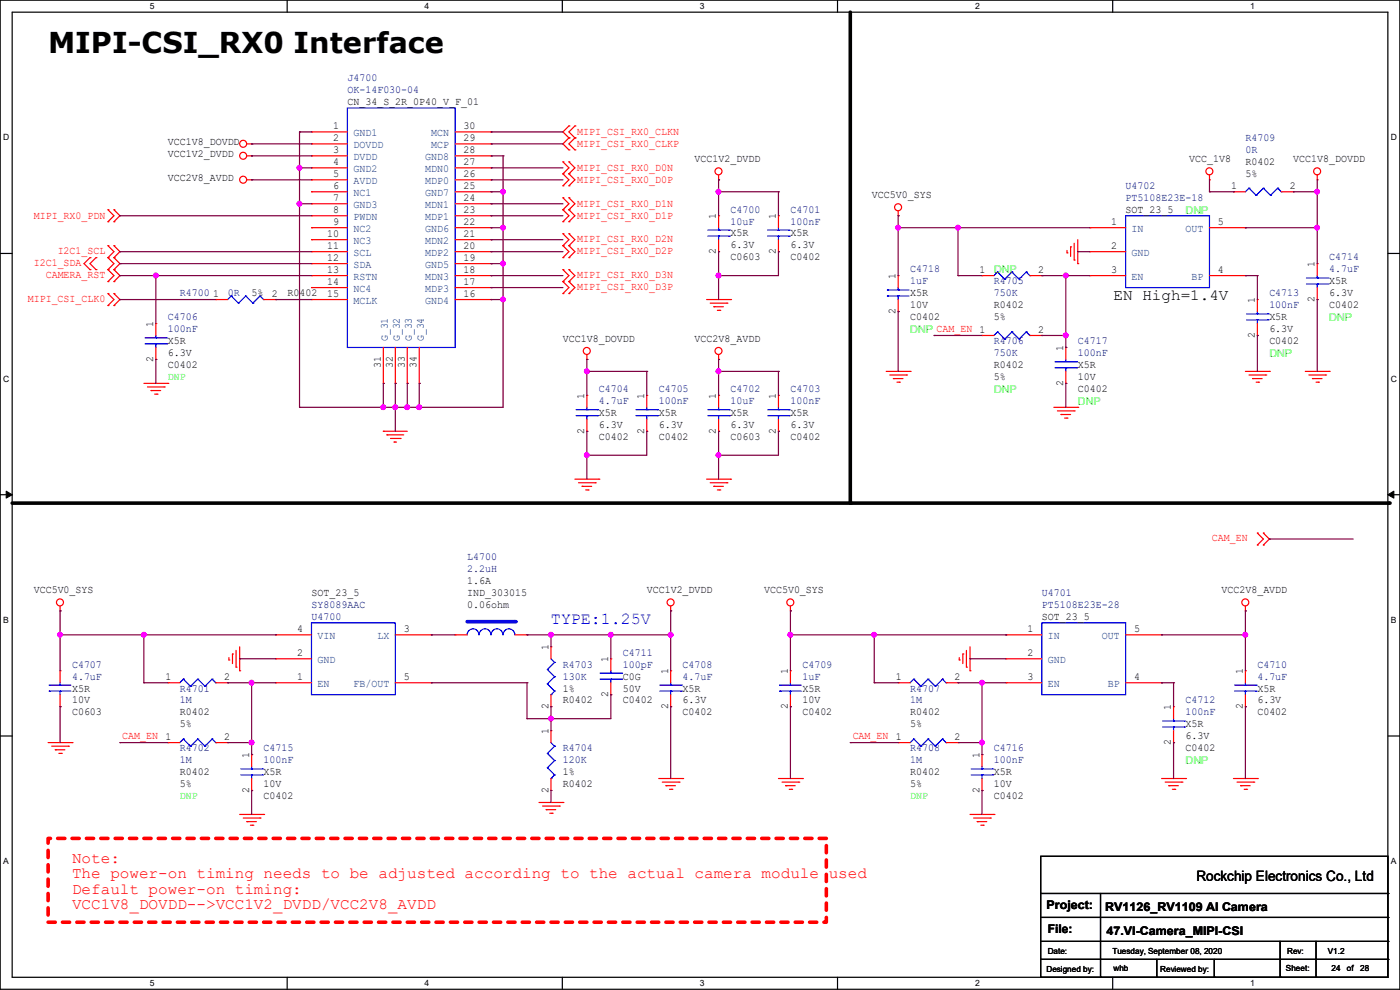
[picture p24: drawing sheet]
<svg xmlns="http://www.w3.org/2000/svg" width="297mm" height="210mm" viewBox="0 0 297 210" stroke-linecap="round" stroke-linejoin="round" font-family="sans-serif">
<defs><g id="words">
<text font-size="6.1" x="10.2" y="11.2">MIPI-CSI_RX0 Interface</text>
<text font-size="3.6" fill="#00f" x="116.9" y="132.4">TYPE:1.25V</text>
<text font-size="3.3" x="236.3" y="63.6">EN High=1.4V</text>
<g font-size="3.3" fill="#f00">
<text x="15.3" y="183">Note:</text>
<text x="15.3" y="186.3">The power-on timing needs to be adjusted according to the actual camera module used</text>
<text x="15.3" y="189.6">Default power-on timing:</text>
<text x="15.3" y="192.9">VCC1V8_DOVDD--&gt;VCC1V2_DVDD/VCC2V8_AVDD</text>
</g>
<text font-size="3" x="253.8" y="186.9">Rockchip Electronics Co., Ltd</text>
<g font-size="2.5">
<text x="222" y="192.9">Project:</text>
<text x="222.3" y="198">File:</text>
<text x="234.5" y="193.2">RV1126_RV1109 AI Camera</text>
<text x="234.7" y="198.2">47.VI-Camera_MIPI-CSI</text>
</g>
<g font-size="2.3" fill="#000080">
<text x="73.7" y="17.1">J4700</text>
<text x="73.7" y="19.7">OK-14F030-04</text>
<text x="264.2" y="29.8">R4709</text>
<text x="264.2" y="32.4">0R</text>
<text x="238.8" y="40">U4702</text>
<text x="155" y="45.1">C4700</text>
<text x="155" y="47.6">10uF</text>
<text x="167.7" y="45.1">C4701</text>
<text x="167.7" y="47.6">100nF</text>
<text x="238.8" y="42.5">PT5108E23E-18</text>
<text x="193.1" y="57.8">C4718</text>
<text x="282" y="55.2">C4714</text>
<text x="282" y="57.8">4.7uF</text>
<text x="38.1" y="62.9">R4700</text>
<text x="48.3" y="62.9">0R</text>
<text x="193.1" y="60.3">1uF</text>
<text x="210.9" y="60.3">R4705</text>
<text x="210.9" y="62.9">750K</text>
<text x="269.3" y="62.9">C4713</text>
<text x="269.3" y="65.4">100nF</text>
<text x="35.6" y="67.9">C4706</text>
<text x="35.6" y="70.5">100nF</text>
<text x="210.9" y="73">R4706</text>
<text x="210.9" y="75.6">750K</text>
<text x="228.6" y="73">C4717</text>
<text x="228.6" y="75.6">100nF</text>
<text x="127" y="83.2">C4704</text>
<text x="139.7" y="83.2">C4705</text>
<text x="155" y="83.2">C4702</text>
<text x="167.7" y="83.2">C4703</text>
<text x="127" y="85.7">4.7uF</text>
<text x="139.7" y="85.7">100nF</text>
<text x="155" y="85.7">10uF</text>
<text x="167.7" y="85.7">100nF</text>
<text x="99.1" y="118.7">L4700</text>
<text x="99.1" y="121.3">2.2uH</text>
<text x="66.1" y="131.4">U4700</text>
<text x="66.1" y="128.9">SY8089AAC</text>
<text x="221" y="126.4">U4701</text>
<text x="221" y="128.9">PT5108E23E-28</text>
<text x="15.3" y="141.6">C4707</text>
<text x="119.4" y="141.6">R4703</text>
<text x="132.1" y="139.1">C4711</text>
<text x="132.1" y="141.6">100pF</text>
<text x="144.8" y="141.6">C4708</text>
<text x="170.2" y="141.6">C4709</text>
<text x="266.7" y="141.6">C4710</text>
<text x="15.3" y="144.1">4.7uF</text>
<text x="38.1" y="146.7">R4701</text>
<text x="38.1" y="149.2">1M</text>
<text x="119.4" y="144.1">130K</text>
<text x="144.8" y="144.1">4.7uF</text>
<text x="170.2" y="144.1">1uF</text>
<text x="193.1" y="146.7">R4707</text>
<text x="193.1" y="149.2">1M</text>
<text x="251.5" y="149.2">C4712</text>
<text x="266.7" y="144.1">4.7uF</text>
<text x="251.5" y="151.8">100nF</text>
<text x="38.1" y="159.4">R4702</text>
<text x="38.1" y="161.9">1M</text>
<text x="55.9" y="159.4">C4715</text>
<text x="55.9" y="161.9">100nF</text>
<text x="119.4" y="159.4">R4704</text>
<text x="119.4" y="161.9">120K</text>
<text x="193.1" y="159.4">R4708</text>
<text x="193.1" y="161.9">1M</text>
<text x="210.9" y="159.4">C4716</text>
<text x="210.9" y="161.9">100nF</text>
</g>
<g font-size="2.3">
<text x="73.7" y="22.2">CN_34_S_2R_0P40_V_F_01</text>
<text x="70.7" y="27.4">1</text>
<text x="70.7" y="30">2</text>
<text x="98.3" y="30">29</text>
<text x="98.3" y="27.4">30</text>
<text x="35.6" y="33.4">VCC1V2_DVDD</text>
<text x="35.6" y="30.9">VCC1V8_DOVDD</text>
<text x="70.7" y="32.5">3</text>
<text x="70.7" y="35.1">4</text>
<text x="98.3" y="35.1">27</text>
<text x="98.3" y="32.5">28</text>
<text x="147.4" y="34.4">VCC1V2_DVDD</text>
<text x="252.3" y="34.4">VCC_1V8</text>
<text x="264.2" y="34.9">R0402</text>
<text x="274.4" y="34.4">VCC1V8_DOVDD</text>
<text x="35.6" y="38.5">VCC2V8_AVDD</text>
<text x="70.7" y="37.6">5</text>
<text x="70.7" y="40.1">6</text>
<text x="98.3" y="40.1">25</text>
<text x="98.3" y="37.6">26</text>
<text x="261.2" y="40.1">1</text>
<text x="264.2" y="37.5">5%</text>
<text x="273.6" y="40.1">2</text>
<text x="70.7" y="42.7">7</text>
<text x="70.7" y="45.2">8</text>
<text x="70.7" y="47.8">9</text>
<text x="98.3" y="47.8">22</text>
<text x="98.3" y="45.2">23</text>
<text x="98.3" y="42.7">24</text>
<text x="151.9" y="46.5" transform="rotate(-90 151.9 46.5)">1</text>
<text x="164.6" y="46.5" transform="rotate(-90 164.6 46.5)">1</text>
<text x="185" y="42">VCC5V0_SYS</text>
<text x="235.8" y="47.8">1</text>
<text x="238.8" y="45.1">SOT_23_5</text>
<text x="258.4" y="47.8">5</text>
<text x="69.4" y="50.3">10</text>
<text x="69.4" y="52.8">11</text>
<text x="98.3" y="52.8">20</text>
<text x="98.3" y="50.3">21</text>
<text x="151.9" y="53.9" transform="rotate(-90 151.9 53.9)">2</text>
<text x="155" y="50.2">X5R</text>
<text x="155" y="52.7">6.3V</text>
<text x="164.6" y="53.9" transform="rotate(-90 164.6 53.9)">2</text>
<text x="167.7" y="50.2">X5R</text>
<text x="167.7" y="52.7">6.3V</text>
<text x="235.8" y="52.8">2</text>
<text x="69.4" y="55.4">12</text>
<text x="69.4" y="57.9">13</text>
<text x="98.3" y="57.9">18</text>
<text x="98.3" y="55.4">19</text>
<text x="155" y="55.2">C0603</text>
<text x="167.7" y="55.2">C0402</text>
<text x="190" y="59.2" transform="rotate(-90 190 59.2)">1</text>
<text x="207.8" y="57.9">1</text>
<text x="220.3" y="57.9">2</text>
<text x="235.8" y="57.9">3</text>
<text x="258.4" y="57.9">4</text>
<text x="278.9" y="56.7" transform="rotate(-90 278.9 56.7)">1</text>
<text x="45.3" y="63">1</text>
<text x="53.4" y="62.9">5%</text>
<text x="57.7" y="63">2</text>
<text x="61" y="62.9">R0402</text>
<text x="69.4" y="60.5">14</text>
<text x="69.4" y="63">15</text>
<text x="98.3" y="63">16</text>
<text x="98.3" y="60.5">17</text>
<text x="193.1" y="62.9">X5R</text>
<text x="193.1" y="65.4">10V</text>
<text x="210.9" y="65.4">R0402</text>
<text x="266.2" y="64.3" transform="rotate(-90 266.2 64.3)">1</text>
<text x="278.9" y="64.1" transform="rotate(-90 278.9 64.1)">2</text>
<text x="282" y="65.4">C0402</text>
<text x="282" y="60.3">X5R</text>
<text x="282" y="62.9">6.3V</text>
<text x="32.5" y="69.4" transform="rotate(-90 32.5 69.4)">1</text>
<text x="190" y="66.6" transform="rotate(-90 190 66.6)">2</text>
<text x="193.1" y="67.9">C0402</text>
<text x="210.9" y="67.9">5%</text>
<text x="220.3" y="70.6">2</text>
<text x="266.2" y="71.7" transform="rotate(-90 266.2 71.7)">2</text>
<text x="269.3" y="67.9">X5R</text>
<text x="269.3" y="70.5">6.3V</text>
<text x="32.5" y="76.8" transform="rotate(-90 32.5 76.8)">2</text>
<text x="35.6" y="73">X5R</text>
<text x="35.6" y="75.6">6.3V</text>
<text x="119.4" y="72.5">VCC1V8_DOVDD</text>
<text x="147.4" y="72.5">VCC2V8_AVDD</text>
<text x="225.6" y="74.5" transform="rotate(-90 225.6 74.5)">1</text>
<text x="269.3" y="73">C0402</text>
<text x="35.6" y="78.1">C0402</text>
<text x="80.8" y="78" transform="rotate(-90 80.8 78)">31</text>
<text x="83.3" y="78" transform="rotate(-90 83.3 78)">32</text>
<text x="85.9" y="78" transform="rotate(-90 85.9 78)">33</text>
<text x="88.4" y="78" transform="rotate(-90 88.4 78)">34</text>
<text x="210.9" y="78.1">R0402</text>
<text x="210.9" y="80.6">5%</text>
<text x="225.6" y="81.8" transform="rotate(-90 225.6 81.8)">2</text>
<text x="228.6" y="83.2">C0402</text>
<text x="228.6" y="78.1">X5R</text>
<text x="228.6" y="80.6">10V</text>
<text x="124" y="84.6" transform="rotate(-90 124 84.6)">1</text>
<text x="127" y="88.3">X5R</text>
<text x="136.7" y="84.6" transform="rotate(-90 136.7 84.6)">1</text>
<text x="139.7" y="88.3">X5R</text>
<text x="151.9" y="84.6" transform="rotate(-90 151.9 84.6)">1</text>
<text x="155" y="88.3">X5R</text>
<text x="164.6" y="84.6" transform="rotate(-90 164.6 84.6)">1</text>
<text x="167.7" y="88.3">X5R</text>
<text x="124" y="92" transform="rotate(-90 124 92)">2</text>
<text x="127" y="93.3">C0402</text>
<text x="127" y="90.8">6.3V</text>
<text x="136.7" y="92" transform="rotate(-90 136.7 92)">2</text>
<text x="139.7" y="93.3">C0402</text>
<text x="139.7" y="90.8">6.3V</text>
<text x="151.9" y="92" transform="rotate(-90 151.9 92)">2</text>
<text x="155" y="93.3">C0603</text>
<text x="155" y="90.8">6.3V</text>
<text x="164.6" y="92" transform="rotate(-90 164.6 92)">2</text>
<text x="167.7" y="93.3">C0402</text>
<text x="167.7" y="90.8">6.3V</text>
<text x="7.2" y="125.9">VCC5V0_SYS</text>
<text x="99.1" y="123.8">1.6A</text>
<text x="137.2" y="125.9">VCC1V2_DVDD</text>
<text x="162.1" y="125.9">VCC5V0_SYS</text>
<text x="259.1" y="125.9">VCC2V8_AVDD</text>
<text x="66.1" y="126.4">SOT_23_5</text>
<text x="99.1" y="126.4">IND_303015</text>
<text x="99.1" y="128.9">0.06ohm</text>
<text x="221" y="131.4">SOT_23_5</text>
<text x="63" y="134.1">4</text>
<text x="85.6" y="134.1">3</text>
<text x="116.3" y="138" transform="rotate(-90 116.3 138)">1</text>
<text x="218" y="134.1">1</text>
<text x="240.6" y="134.1">5</text>
<text x="63" y="139.2">2</text>
<text x="129" y="140.5" transform="rotate(-90 129 140.5)">1</text>
<text x="141.7" y="143" transform="rotate(-90 141.7 143)">1</text>
<text x="167.1" y="143" transform="rotate(-90 167.1 143)">1</text>
<text x="218" y="139.2">2</text>
<text x="263.7" y="143" transform="rotate(-90 263.7 143)">1</text>
<text x="15.3" y="149.2">10V</text>
<text x="15.3" y="146.7">X5R</text>
<text x="35.1" y="144.3">1</text>
<text x="47.5" y="144.3">2</text>
<text x="63" y="144.3">1</text>
<text x="85.6" y="144.3">5</text>
<text x="119.4" y="149.2">R0402</text>
<text x="119.4" y="146.7">1%</text>
<text x="129" y="147.9" transform="rotate(-90 129 147.9)">2</text>
<text x="132.1" y="149.2">C0402</text>
<text x="132.1" y="144.1">C0G</text>
<text x="132.1" y="146.7">50V</text>
<text x="144.8" y="146.7">X5R</text>
<text x="144.8" y="149.2">6.3V</text>
<text x="170.2" y="146.7">X5R</text>
<text x="170.2" y="149.2">10V</text>
<text x="190" y="144.3">1</text>
<text x="202.5" y="144.3">2</text>
<text x="218" y="144.3">3</text>
<text x="240.6" y="144.3">4</text>
<text x="266.7" y="146.7">X5R</text>
<text x="266.7" y="149.2">6.3V</text>
<text x="15.3" y="151.8">C0603</text>
<text x="38.1" y="151.8">R0402</text>
<text x="38.1" y="154.3">5%</text>
<text x="116.3" y="155.7" transform="rotate(-90 116.3 155.7)">1</text>
<text x="116.3" y="150.4" transform="rotate(-90 116.3 150.4)">2</text>
<text x="141.7" y="150.4" transform="rotate(-90 141.7 150.4)">2</text>
<text x="144.8" y="151.8">C0402</text>
<text x="167.1" y="150.4" transform="rotate(-90 167.1 150.4)">2</text>
<text x="170.2" y="151.8">C0402</text>
<text x="193.1" y="151.8">R0402</text>
<text x="193.1" y="154.3">5%</text>
<text x="248.4" y="150.7" transform="rotate(-90 248.4 150.7)">1</text>
<text x="251.5" y="154.3">X5R</text>
<text x="263.7" y="150.4" transform="rotate(-90 263.7 150.4)">2</text>
<text x="266.7" y="151.8">C0402</text>
<text x="47.5" y="157">2</text>
<text x="52.8" y="160.8" transform="rotate(-90 52.8 160.8)">1</text>
<text x="202.5" y="157">2</text>
<text x="207.8" y="160.8" transform="rotate(-90 207.8 160.8)">1</text>
<text x="248.4" y="158" transform="rotate(-90 248.4 158)">2</text>
<text x="251.5" y="159.4">C0402</text>
<text x="251.5" y="156.8">6.3V</text>
<text x="38.1" y="164.5">R0402</text>
<text x="38.1" y="167">5%</text>
<text x="55.9" y="164.5">X5R</text>
<text x="55.9" y="167">10V</text>
<text x="119.4" y="167">R0402</text>
<text x="119.4" y="164.5">1%</text>
<text x="193.1" y="164.5">R0402</text>
<text x="193.1" y="167">5%</text>
<text x="210.9" y="164.5">X5R</text>
<text x="210.9" y="167">10V</text>
<text x="52.8" y="168.2" transform="rotate(-90 52.8 168.2)">2</text>
<text x="55.9" y="169.5">C0402</text>
<text x="116.3" y="168.2" transform="rotate(-90 116.3 168.2)">2</text>
<text x="207.8" y="168.2" transform="rotate(-90 207.8 168.2)">2</text>
<text x="210.9" y="169.5">C0402</text>
</g>
<g font-size="2.3" fill="#004080">
<text x="75" y="28.9">GND1</text>
<text x="91.5" y="28.9">MCN</text>
<text x="75" y="31.5">DOVDD</text>
<text x="75" y="34">DVDD</text>
<text x="90.2" y="34">GND8</text>
<text x="91.5" y="31.5">MCP</text>
<text x="75" y="36.5">GND2</text>
<text x="75" y="39.1">AVDD</text>
<text x="75" y="41.6">NC1</text>
<text x="90.2" y="41.6">GND7</text>
<text x="90.2" y="39.1">MDP0</text>
<text x="90.2" y="36.5">MDN0</text>
<text x="75" y="44.2">GND3</text>
<text x="75" y="46.7">PWDN</text>
<text x="90.2" y="46.7">MDP1</text>
<text x="90.2" y="44.2">MDN1</text>
<text x="75" y="49.2">NC2</text>
<text x="75" y="51.8">NC3</text>
<text x="90.2" y="51.8">MDN2</text>
<text x="90.2" y="49.2">GND6</text>
<text x="240.1" y="49.2">IN</text>
<text x="251.5" y="49.2">OUT</text>
<text x="75" y="54.3">SCL</text>
<text x="75" y="56.9">SDA</text>
<text x="75" y="59.4">RSTN</text>
<text x="90.2" y="59.4">MDN3</text>
<text x="90.2" y="56.9">GND5</text>
<text x="90.2" y="54.3">MDP2</text>
<text x="240.1" y="54.3">GND</text>
<text x="240.1" y="59.4">EN</text>
<text x="252.8" y="59.4">BP</text>
<text x="75" y="61.9">NC4</text>
<text x="75" y="64.5">MCLK</text>
<text x="90.2" y="64.5">GND4</text>
<text x="90.2" y="61.9">MDP3</text>
<text x="82.3" y="72.4" transform="rotate(-90 82.3 72.4)">G_31</text>
<text x="84.8" y="72.4" transform="rotate(-90 84.8 72.4)">G_32</text>
<text x="87.4" y="72.4" transform="rotate(-90 87.4 72.4)">G_33</text>
<text x="89.9" y="72.4" transform="rotate(-90 89.9 72.4)">G_34</text>
<text x="67.4" y="135.6">VIN</text>
<text x="80.1" y="135.6">LX</text>
<text x="222.3" y="135.6">IN</text>
<text x="233.7" y="135.6">OUT</text>
<text x="67.4" y="140.7">GND</text>
<text x="222.3" y="140.7">GND</text>
<text x="67.4" y="145.8">EN</text>
<text x="75" y="145.8">FB/OUT</text>
<text x="222.3" y="145.8">EN</text>
<text x="235" y="145.8">BP</text>
</g>
<g font-size="2.3" fill="#f00">
<text x="122.5" y="28.6">MIPI_CSI_RX0_CLKN</text>
<text x="122.5" y="31.1">MIPI_CSI_RX0_CLKP</text>
<text x="122.5" y="36.2">MIPI_CSI_RX0_D0N</text>
<text x="122.5" y="38.7">MIPI_CSI_RX0_D0P</text>
<text x="7.2" y="46.4">MIPI_RX0_PDN</text>
<text x="122.5" y="43.8">MIPI_CSI_RX0_D1N</text>
<text x="122.5" y="46.4">MIPI_CSI_RX0_D1P</text>
<text x="12.2" y="54">I2C1_SCL</text>
<text x="122.5" y="51.4">MIPI_CSI_RX0_D2N</text>
<text x="122.5" y="54">MIPI_CSI_RX0_D2P</text>
<text x="7.2" y="56.5">I2C1_SDA</text>
<text x="9.7" y="59.1">CAMERA_RST</text>
<text x="122.5" y="59.1">MIPI_CSI_RX0_D3N</text>
<text x="5.9" y="64.1">MIPI_CSI_CLK0</text>
<text x="122.5" y="61.6">MIPI_CSI_RX0_D3P</text>
<text x="257.1" y="114.7">CAM_EN</text>
<text x="26" y="156.8">CAM_EN 1</text>
<text x="180.9" y="156.8">CAM_EN 1</text>
</g>
<g font-size="2.3" fill="#0f0">
<text x="251.5" y="45.3">DNP</text>
<text x="210.9" y="58">DNP</text>
<text x="193.1" y="70.7">DNP CAM_EN 1</text>
<text x="282" y="68.2">DNP</text>
<text x="269.3" y="75.8">DNP</text>
<text x="35.6" y="80.6">DNP</text>
<text x="210.9" y="83.4">DNP</text>
<text x="228.7" y="85.9">DNP</text>
<text x="251.5" y="162.1">DNP</text>
<text x="38.1" y="169.5">DNP</text>
<text x="193.1" y="169.5">DNP</text>
</g>
<g font-size="1.8">
<text x="31.8" y="1.9">5</text>
<text x="90.1" y="1.9">4</text>
<text x="148.5" y="1.9">3</text>
<text x="206.8" y="1.9">2</text>
<text x="265.2" y="1.9">1</text>
<text x=".7" y="29.8">D</text>
<text x="295.1" y="29.8">D</text>
<text x=".7" y="80.9">C</text>
<text x="295.1" y="80.9">C</text>
<text x=".7" y="132.1">B</text>
<text x="295.1" y="132.1">B</text>
<text x=".7" y="183.3">A</text>
<text x="295.1" y="183.3">A</text>
<text x="222.3" y="202.3">Date:</text>
<text x="236" y="202.3">Tuesday, September 08, 2020</text>
<text x="273.1" y="202.3">Rev:</text>
<text x="281.7" y="202.3">V1.2</text>
<text x="31.8" y="209.2">5</text>
<text x="90.1" y="209.2">4</text>
<text x="148.5" y="209.2">3</text>
<text x="206.8" y="209.2">2</text>
<text x="222" y="206.1">Designed by:</text>
<text x="236.2" y="205.9">whb</text>
<text x="246.1" y="206.1">Reviewed by:</text>
<text x="265.2" y="209.2">1</text>
<text x="272.8" y="205.9">Sheet:</text>
<text x="282.5" y="205.9">24</text>
<text x="285.7" y="205.9">of</text>
<text x="288.6" y="205.9">28</text>
</g>
</g></defs>
<path d="M0 0h297v209.8h-297zM2.6 2.6h291.8v204.7h-291.8z" fill="none" stroke="#000" stroke-width=".25"/>
<g fill="#fff">
<path d="M31.7 .3h1v2h-1z"/>
<path d="M31.7 207.6h1v2h-1z"/>
</g>
<path d="M60.9 0v2.6M60.9 207.3v2.5" fill="none" stroke="#000" stroke-width=".25"/>
<g fill="#fff">
<path d="M90.1 .3h1v2h-1z"/>
<path d="M90.1 207.6h1v2h-1z"/>
</g>
<path d="M119.3 0v2.6M119.3 207.3v2.5" fill="none" stroke="#000" stroke-width=".25"/>
<g fill="#fff">
<path d="M148.5 .3h.9v2h-.9z"/>
<path d="M148.5 207.6h.9v2h-.9z"/>
</g>
<path d="M177.7 0v2.6M177.7 207.3v2.5" fill="none" stroke="#000" stroke-width=".25"/>
<g fill="#fff">
<path d="M206.8 .3h1v2h-1z"/>
<path d="M206.8 207.6h1v2h-1z"/>
</g>
<path d="M236.1 0v2.6M236.1 207.3v2.5" fill="none" stroke="#000" stroke-width=".25"/>
<g fill="#fff">
<path d="M265.2 .3h1v2h-1z"/>
<path d="M265.2 207.6h1v2h-1z"/>
<path d="M.7 28.2h1.2v1.9h-1.2z"/>
<path d="M295.1 28.2h1.2v1.9h-1.2z"/>
<path d="M.7 79.3h1.2v2h-1.2z"/>
<path d="M295.1 79.3h1.2v2h-1.2z"/>
</g>
<path d="M0 53.8h2.6M294.4 53.8h2.6" fill="none" stroke="#000" stroke-width=".25"/>
<g fill="#fff">
<path d="M.7 130.5h1.2v2h-1.2z"/>
<path d="M295.1 130.5h1.1v2h-1.1z"/>
</g>
<path d="M0 104.9h2.6M294.4 104.9h2.6" fill="none" stroke="#000" stroke-width=".25"/>
<path d="M1.3 104.2l1.3 .7-1.3 .8zM294.4 104.9l1.3-.7v1.5z" fill="#000" stroke="#000" stroke-width=".21"/>
<g fill="#fff">
<path d="M.7 181.7h1.2v2h-1.2z"/>
<path d="M295.1 181.7h1.1v2h-1.1z"/>
</g>
<g fill="none" stroke="#000" stroke-width=".25">
<path d="M0 156.1h2.6M294.4 156.1h2.6M220.8 181.7h73.6v25.6h-73.6zM220.8 189.5h73.6M220.8 194.6h73.6M220.8 199.7h73.6M233.5 189.5v17.8M271.6 199.7v7.6M279.2 199.7v7.6M294.4 189.5h.1M294.4 194.6h.1M294.4 199.7h.1"/>
<path d="M220.8 203.5h73.6M233.5 207.3h.1M245.4 207.3h.1M245.4 203.5v3.8M257.6 207.3h.1M257.6 203.5v3.8M271.6 207.3h.1M279.2 207.3h.1M294.4 203.5h.1"/>
</g>
<path d="M180.4 2.6v104.1M2.6 106.7h292.1" fill="none" stroke="#000" stroke-width=".76"/>
<g fill="#000">
<circle cx="180.4" cy="106.7" r=".38"/>
<circle cx="294.7" cy="106.7" r=".38"/>
</g>
<path d="M10.2 177.8h165.1v17.8h-165.1z" fill="none" stroke="#f00" stroke-width=".76" stroke-dasharray="1.5 1.5"/>
<g fill="none" stroke="#f00" stroke-width=".25">
<path d="M52.4 33.1h1M52.4 38.1h1M52.4 30.5h1M53.4 33.1h.1M53.4 38.1h.1M53.4 30.5h.1M119.4 36.9h.1M119.4 34.3h.1M119.4 39.4h.1M119.4 34.3l1.3 1.3-1.3 1.3M119.4 36.9l1.3 1.2-1.3 1.3M120.7 29.3h.1"/>
<path d="M120.7 31.8h.1M120.7 26.7h.1M120.7 36.9h.1M120.7 34.3h.1M120.7 39.4h.1M120.7 29.3l-1.3 1.2 1.3 1.3M120.7 26.7l-1.3 1.3 1.3 1.3M120.7 34.3l1.3 1.3-1.3 1.3M120.7 36.9l1.3 1.2-1.3 1.3M122 31.8h.1M122 29.3h.1M122 26.7h.1"/>
<path d="M122 29.3l-1.3 1.2 1.3 1.3M122 26.7l-1.3 1.3 1.3 1.3M152.4 38.1h.1M152.4 37.1v1M256.6 38.1h.1M256.6 37.1v1M279.4 38.1h.1M279.4 37.1v1M19.1 57.2h.1M19.1 54.7h.1M19.1 54.7l-1.3 1.2 1.3 1.3M20.4 57.2h.1"/>
<path d="M20.4 54.7h.1M20.4 54.7l-1.3 1.2 1.3 1.3M22.9 47h.1M22.9 44.5h.1M22.9 57.2h.1M22.9 54.7h.1M22.9 52.1h.1M22.9 59.7h.1M22.9 44.5l1.3 1.3-1.3 1.2M22.9 54.7l1.3 1.2-1.3 1.3M22.9 52.1l1.3 1.3-1.3 1.3M22.9 57.2l1.3 1.3-1.3 1.2"/>
<path d="M24.2 44.5h.1M24.2 47h.1M24.2 54.7h.1M24.2 57.2h.1M24.2 52.1h.1M24.2 59.7h.1M24.2 44.5l1.2 1.3-1.2 1.2M24.2 54.7l1.2 1.2-1.2 1.3M24.2 52.1l1.2 1.3-1.2 1.3M24.2 57.2l1.2 1.3-1.2 1.2M119.4 44.5h.1M119.4 42h.1"/>
<path d="M119.4 47h.1M119.4 52.1h.1M119.4 49.6h.1M119.4 54.7h.1M119.4 59.7h.1M119.4 57.2h.1M119.4 42l1.3 1.2-1.3 1.3M119.4 44.5l1.3 1.3-1.3 1.2M119.4 49.6l1.3 1.2-1.3 1.3M119.4 52.1l1.3 1.3-1.3 1.3M119.4 57.2l1.3 1.3-1.3 1.2M119.4 59.7l1.3 1.3-1.3 1.3"/>
<path d="M120.7 44.5h.1M120.7 42h.1M120.7 47h.1M120.7 52.1h.1M120.7 49.6h.1M120.7 54.7h.1M120.7 59.7h.1M120.7 57.2h.1M120.7 42l1.3 1.2-1.3 1.3M120.7 44.5l1.3 1.3-1.3 1.2M120.7 49.6l1.3 1.2-1.3 1.3M120.7 52.1l1.3 1.3-1.3 1.3"/>
<path d="M120.7 57.2l1.3 1.3-1.3 1.2M120.7 59.7l1.3 1.3-1.3 1.3M152.4 45.8h.1M152.4 53.4h.1M152.4 45.8v2.5M152.4 50.8v2.6M190.5 45.8h.1M190.5 58.5h.1M190.5 44.7v1.1M190.5 58.5v2.5M226.4 53.6h.1M226.4 53.1v.5"/>
<path d="M227.1 52.4h.1M227.1 52.4v2M227.9 55.2h.1M227.9 51.6v3.6M228.6 55.9h.1M228.6 50.8v5.1M261.7 40.7h.1M261.7 40.7h2.5M271.8 40.7h2.6M274.4 40.7h.1M279.4 55.9h.1M279.4 55.9v2.6"/>
<path d="M22.9 64.8h.1M22.9 62.3h.1M22.9 62.3l1.3 1.2-1.3 1.3M24.2 62.3h.1M24.2 64.8h.1M24.2 62.3l1.2 1.2-1.2 1.3M119.4 62.3h.1M120.7 62.3h.1M124.5 76.2h.1M124.5 75.2v1M149.9 63.5h5.1M150.7 64.3h3.5"/>
<path d="M151.4 65.1h.1M151.4 65.1h2.1M152.2 65.8h.5M152.4 76.2h.1M152.4 75.2v1M152.7 65.8h.1M154.2 64.3h.1M155 63.5h.1M188 78.8h5.1M188.8 79.5h3.5M190.5 66.1h.1M190.5 63.5v2.6"/>
<path d="M192.3 79.5h.1M193.1 78.8h.1M264.2 78.8h5.1M265 79.5h3.5M266.7 63.5h.1M266.7 71.2h.1M266.7 63.5v2.6M266.7 68.6v2.6M268.5 79.5h.1M269.3 78.8h.1M276.9 78.8h5.1M277.7 79.5h3.5"/>
<path d="M279.4 63.5h.1M279.4 61v2.5M281.2 79.5h.1M282 78.8h.1M30.5 81.3h5.1M31.3 82.1h3.5M32 82.8h.1M32 82.8h2.1M32.8 83.6h.5M33.3 83.6h.1M34.8 82.1h.1M35.6 81.3h.1"/>
<path d="M81.3 91.5h.1M81.3 91.5h5.1M82.1 92.2h.1M82.1 92.2h3.5M82.8 93h2.1M83.6 93.8h.1M83.6 93.8h.5M84.9 93h.1M152.4 83.9h.1M152.4 91.5h.1M152.4 83.9v2.5M152.4 88.9v2.6"/>
<path d="M189.5 80.3h.1M189.5 80.3h2.1M190.3 81.1h.5M190.8 81.1h.1M223.6 86.4h5M224.3 87.2h3.6M225.1 87.9h.1M225.1 87.9h2M225.8 88.7h.6M226.4 88.7h.1M227.9 87.2h.1M228.6 86.4h.1"/>
<path d="M265.7 80.3h.1M265.7 80.3h2.1M266.5 81.1h.5M267 81.1h.1M278.4 80.3h.1M278.4 80.3h2.1M279.2 81.1h.5M279.7 81.1h.1M122 101.6h5M122.7 102.4h3.6M123.5 103.2h.1M123.5 103.2h2"/>
<path d="M124.2 103.9h.6M124.8 103.9h.1M126.3 102.4h.1M127 101.6h.1M149.9 101.6h5.1M150.7 102.4h3.5M151.4 103.2h.1M151.4 103.2h2.1M152.2 103.9h.5M152.7 103.9h.1M154.2 102.4h.1M155 101.6h.1"/>
<path d="M266.7 115.6h.1M266.7 113.1h.1M266.7 113.1l1.3 1.2-1.3 1.3M268 113.1h.1M268 115.6h.1M268 113.1l1.3 1.2-1.3 1.3M12.7 129.6h.1M12.7 128.6v1M48.6 140h.1M48.6 139.5v.5M49.3 138.7h.1M49.3 138.7v2.1"/>
<path d="M50.1 138v3.5M50.8 137.2v5.1M129.6 139.7h.1M129.6 139.7v2.6M142.3 129.6h.1M142.3 128.6v1M167.7 129.6h.1M167.7 128.6v1M203.5 140h.1M203.5 139.5v.5M204.3 138.7h.1M204.3 138.7v2.1"/>
<path d="M205 138v3.5M205.8 137.2v5.1M264.2 129.6h.1M264.2 128.6v1M10.2 157.5h5.1M11 158.3h3.5M11.7 159h.1M11.7 159h2.1M12.5 159.8h.5M13 159.8h.1M14.5 158.3h.1M15.3 157.5h.1"/>
<path d="M50.1 141.5h.1M50.8 142.3h.1M129.6 147.4h.1M129.6 144.8v2.6M205 141.5h.1M205.8 142.3h.1M249 149.9h.1M249 157.5h.1M249 149.9v2.5M249 155v2.5M264.2 142.3h.1M264.2 149.9h.1"/>
<path d="M264.2 142.3v2.5M264.2 147.4v2.5M50.8 172.8h5.1M51.6 173.5h3.6M52.4 174.3h.1M52.4 174.3h2M53.1 175h.5M53.6 175h.1M55.2 173.5h.1M55.9 172.8h.1M114.3 170.2h5.1M115.1 171h3.6"/>
<path d="M115.9 171.7h.1M115.9 171.7h2M116.6 172.5h.5M117.1 172.5h.1M118.7 171h.1M119.4 170.2h.1M139.7 165.1h5.1M140.5 165.9h3.6M141.3 166.7h.1M141.3 166.7h2M142 167.4h.5M142.5 167.4h.1"/>
<path d="M144.1 165.9h.1M144.8 165.1h.1M165.1 165.1h5.1M165.9 165.9h3.6M166.7 166.7h.1M166.7 166.7h2M167.4 167.4h.5M167.9 167.4h.1M169.5 165.9h.1M170.2 165.1h.1M205.8 172.8h5.1M206.5 173.5h3.6"/>
<path d="M207.3 174.3h.1M207.3 174.3h2M208.1 175h.5M208.6 175h.1M210.1 173.5h.1M210.9 172.8h.1M246.4 165.1h5.1M247.2 165.9h3.5M247.9 166.7h.1M247.9 166.7h2.1M248.7 167.4h.5M249.2 167.4h.1"/>
<path d="M250.7 165.9h.1M251.5 165.1h.1M261.7 165.1h5M262.4 165.9h3.6M263.2 166.7h.1M263.2 166.7h2M263.9 167.4h.6M264.5 167.4h.1M266 165.9h.1M266.7 165.1h.1"/>
<circle cx="51.6" cy="30.5" r=".74"/>
<circle cx="51.6" cy="38.1" r=".74"/>
<circle cx="51.6" cy="33" r=".74"/>
<circle cx="152.4" cy="36.3" r=".74"/>
<circle cx="256.6" cy="36.3" r=".74"/>
<circle cx="279.4" cy="36.3" r=".74"/>
<circle cx="190.5" cy="44" r=".74"/>
<circle cx="124.5" cy="74.4" r=".74"/>
<circle cx="152.4" cy="74.4" r=".74"/>
<circle cx="12.7" cy="127.8" r=".74"/>
<circle cx="142.3" cy="127.8" r=".74"/>
<circle cx="167.7" cy="127.8" r=".74"/>
<circle cx="264.2" cy="127.8" r=".74"/>
</g>
<g fill="none" stroke="#00f" stroke-width=".25">
<path d="M265 39.9h.1M265 39.9l-.8 .8M265 39.9l1.5 1.5M268 39.9h.1M268 39.9l-1.5 1.5M268 39.9l1.5 1.5M271.1 39.9h.1M271.1 39.9l-1.6 1.5M271.1 39.9l.7 .8M150.2 50.1h4.5M150.2 48.8h4.5M152.4 48.8h.1"/>
<path d="M152.4 50.1h.1M152.4 48.3v.5M152.4 50.1v.7M154.7 50.1h.1M154.7 48.8h.1M266.5 41.4h.1M269.5 41.4h.1M271.8 40.7h.1M277.2 59h4.5M279.4 59h.1M279.4 58.5v.5M281.7 59h.1"/>
<path d="M188.3 62.8h.1M188.3 61.5h.1M188.3 62.8h4.5M188.3 61.5h4.5M190.5 61.5h.1M190.5 62.8h.1M190.5 61v.5M190.5 62.8v.7M264.5 67.9h4.5M264.5 66.6h4.5M266.7 66.6h.1M266.7 67.9h.1"/>
<path d="M266.7 66.1v.5M266.7 67.9v.7M269 67.9h.1M269 66.6h.1M277.2 60.2h4.5M279.4 60.2h.1M279.4 60.2v.8M281.7 60.2h.1M150.2 88.2h4.5M150.2 86.9h4.5M152.4 86.9h.1M152.4 88.2h.1"/>
<path d="M152.4 86.4v.5M152.4 88.2v.7M154.7 88.2h.1M154.7 86.9h.1M99.1 134.7a1.25 1.25 0 0 1 1.3-1.3 1.25 1.25 0 0 1 1.2 1.3 1.29 1.29 0 0 1 1.3-1.3 1.29 1.29 0 0 1 1.3 1.3 1.25 1.25 0 0 1 1.2-1.3 1.25 1.25 0 0 1 1.3 1.3M106.7 134.7a1.25 1.25 0 0 1 1.3-1.3 1.25 1.25 0 0 1 1.2 1.3M127.3 144.1h4.6M127.3 142.8h4.6M129.6 142.8h.1M129.6 144.1h.1M129.6 142.3v.5M129.6 144.1v.7"/>
<path d="M131.9 144.1h.1M131.9 142.8h.1M246.7 154.2h4.5M246.7 153h4.5M249 153h.1M249 154.2h.1M249 152.4v.6M249 154.2v.8M251.2 154.2h.1M251.2 153h.1M261.9 146.6h4.6M261.9 145.3h4.6"/>
<path d="M264.2 145.3h.1M264.2 146.6h.1M264.2 144.8v.5M264.2 146.6v.8M266.5 146.6h.1M266.5 145.3h.1"/>
</g>
<path d="M99.1 131.9h10.2" fill="none" stroke="#00f" stroke-width=".76"/>
<circle cx="109.3" cy="131.9" r=".38" fill="#00f"/>
<g fill="none" stroke="#f00" stroke-width=".25">
<path d="M66.1 28h.1M66.1 30.5h.1M66.1 33.1h.1M66.1 35.6h.1M66.1 38.1h.1M66.1 28h7.6M66.1 30.5h7.6M66.1 33.1h7.6M66.1 35.6h7.6M66.1 38.1h7.6M96.6 28h7.6M96.6 30.5h7.6"/>
<path d="M96.6 33.1h7.6M96.6 35.6h7.6M96.6 38.1h7.6M104.2 38.1h.1M104.2 35.6h.1M104.2 33.1h.1M104.2 30.5h.1M104.2 28h.1M66.1 40.7h.1M66.1 43.2h.1M66.1 45.8h.1M66.1 48.3h.1"/>
<path d="M66.1 50.8h.1M66.1 53.4h.1M66.1 55.9h.1M66.1 58.5h.1M66.1 58.5h7.6M66.1 48.3h7.6M66.1 53.4h7.6M66.1 40.7h7.6M66.1 43.2h7.6M66.1 45.8h7.6M66.1 50.8h7.6M66.1 55.9h7.6"/>
<path d="M96.6 58.5h7.6M96.6 48.3h7.6M96.6 53.4h7.6M96.6 40.7h7.6M96.6 43.2h7.6M96.6 45.8h7.6M96.6 50.8h7.6M96.6 55.9h7.6M104.2 58.5h.1M104.2 55.9h.1M104.2 53.4h.1M104.2 50.8h.1"/>
<path d="M104.2 48.3h.1M104.2 45.8h.1M104.2 43.2h.1M104.2 40.7h.1M165.1 45.8h.1M165.1 53.4h.1M165.1 45.8v2.5M165.1 50.8v2.6M208.3 58.5h.1M208.3 58.5h2.6M218.5 58.5h2.5M221 58.5h.1"/>
<path d="M231.2 48.3h.1M231.2 53.4h.1M231.2 58.5h.1M231.2 58.5h7.6M231.2 48.3h7.6M231.2 53.4h7.6M256.6 58.5h7.6M256.6 48.3h7.6M264.2 58.5h.1M264.2 48.3h.1M33.1 68.6h.1M33.1 76.2h.1"/>
<path d="M33.1 68.6v2.6M33.1 73.7v2.5M45.8 63.5h.1M45.8 63.5h2.5M55.9 63.5h2.6M58.5 63.5h.1M66.1 61h.1M66.1 63.5h.1M66.1 63.5h7.6M66.1 61h7.6M81.3 73.7v7.6M83.9 73.7v7.6"/>
<path d="M86.4 73.7v7.6M88.9 73.7v7.6M96.6 63.5h7.6M96.6 61h7.6M104.2 63.5h.1M104.2 61h.1M208.3 71.2h.1M208.3 71.2h2.6M218.5 71.2h2.5M221 71.2h.1M226.1 73.7h.1M226.1 73.7v2.5"/>
<path d="M226.1 78.8v2.5M81.3 81.3h.1M83.9 81.3h.1M86.4 81.3h.1M88.9 81.3h.1M124.5 83.9h.1M124.5 91.5h.1M124.5 83.9v2.5M124.5 88.9v2.6M137.2 83.9h.1M137.2 91.5h.1M137.2 83.9v2.5"/>
<path d="M137.2 88.9v2.6M165.1 83.9h.1M165.1 91.5h.1M165.1 83.9v2.5M165.1 88.9v2.6M226.1 81.3h.1M58.5 139.7h.1M58.5 134.7h.1M58.5 134.7h7.6M58.5 139.7h7.6M83.9 134.7h7.6M91.5 134.7h.1"/>
<path d="M96.6 134.7h.1M96.6 134.7h2.5M109.3 134.7h2.5M111.8 134.7h.1M116.9 137.2h.1M116.9 137.2v2.5M213.4 134.7h.1M213.4 139.7h.1M213.4 134.7h7.6M213.4 139.7h7.6M238.8 134.7h7.6M246.4 134.7h.1"/>
<path d="M12.7 142.3h.1M12.7 149.9h.1M12.7 142.3v2.5M12.7 147.4v2.5M35.6 157.5h.1M35.6 144.8h.1M35.6 157.5h2.5M35.6 144.8h2.5M45.8 157.5h2.5M45.8 144.8h2.5M48.3 157.5h.1M48.3 144.8h.1"/>
<path d="M58.5 144.8h.1M58.5 144.8h7.6M83.9 144.8h7.6M91.5 144.8h.1M116.9 155h.1M116.9 149.9h.1M116.9 147.4v2.5M116.9 155v2.5M142.3 142.3h.1M142.3 149.9h.1M142.3 142.3v2.5M142.3 147.4v2.5"/>
<path d="M167.7 142.3h.1M167.7 149.9h.1M167.7 142.3v2.5M167.7 147.4v2.5M190.5 157.5h.1M190.5 144.8h.1M190.5 157.5h2.6M190.5 144.8h2.6M200.7 157.5h2.5M200.7 144.8h2.5M203.2 157.5h.1M203.2 144.8h.1"/>
<path d="M213.4 144.8h.1M213.4 144.8h7.6M238.8 144.8h7.6M246.4 144.8h.1M53.4 160.1h.1M53.4 167.7h.1M53.4 160.1v2.5M53.4 165.1v2.6M116.9 167.7h.1M116.9 165.1v2.6M208.3 160.1h.1M208.3 167.7h.1"/>
<path d="M208.3 160.1v2.5M208.3 165.1v2.6"/>
</g>
<g fill="none" stroke="#00f" stroke-width=".25">
<path d="M73.7 22.9h22.9v50.8h-22.9zM162.9 50.1h4.5M162.9 48.8h4.5M165.1 48.8h.1M165.1 50.1h.1M165.1 48.3v.5M165.1 50.1v.7M167.4 50.1h.1M167.4 48.8h.1M211.6 57.7h.1M211.6 57.7l-.7 .8M211.6 57.7l1.5 1.5"/>
<path d="M213.1 59.2h.1M214.7 57.7h.1M214.7 57.7l-1.6 1.5M214.7 57.7l1.5 1.5M216.2 59.2h.1M217.7 57.7h.1M217.7 57.7l-1.5 1.5M217.7 57.7l.8 .8M218.5 58.5h.1M238.8 45.8h17.8v15.2h-17.8zM30.8 72.9h4.5M30.8 71.7h4.5"/>
<path d="M33.1 71.7h.1M33.1 72.9h.1M33.1 71.2v.5M33.1 72.9v.8M35.3 72.9h.1M35.3 71.7h.1M49.1 62.8h.1M49.1 62.8l-.8 .7M49.1 62.8l1.5 1.5M50.6 64.3h.1M52.1 62.8h.1M52.1 62.8l-1.5 1.5"/>
<path d="M52.1 62.8l1.5 1.5M53.6 64.3h.1M55.2 62.8h.1M55.2 62.8l-1.6 1.5M55.2 62.8l.7 .7M55.9 63.5h.1M211.6 70.4h.1M211.6 70.4l-.7 .8M211.6 70.4l1.5 1.5M213.1 71.9h.1M214.7 70.4h.1M214.7 70.4l-1.6 1.5"/>
<path d="M214.7 70.4l1.5 1.5M216.2 71.9h.1M217.7 70.4h.1M217.7 70.4l-1.5 1.5M217.7 70.4l.8 .8M218.5 71.2h.1M223.8 78h4.6M223.8 76.8h4.6M226.1 76.8h.1M226.1 78h.1M226.1 76.2v.6M226.1 78v.8"/>
<path d="M228.4 78h.1M228.4 76.8h.1M122.2 88.2h4.6M122.2 86.9h4.6M124.5 86.9h.1M124.5 88.2h.1M124.5 86.4v.5M124.5 88.2v.7M126.8 88.2h.1M126.8 86.9h.1M134.9 88.2h4.6M134.9 86.9h4.6"/>
<path d="M137.2 86.9h.1M137.2 88.2h.1M137.2 86.4v.5M137.2 88.2v.7M139.5 88.2h.1M139.5 86.9h.1M162.9 88.2h4.5M162.9 86.9h4.5M165.1 86.9h.1M165.1 88.2h.1M165.1 86.4v.5M165.1 88.2v.7"/>
<path d="M167.4 88.2h.1M167.4 86.9h.1M66.1 132.1h17.8v15.3h-17.8zM116.9 139.7l.7 .8M221 132.1h17.8v15.3h-17.8zM10.5 146.6h.1M10.5 145.3h.1M10.5 146.6h4.5M10.5 145.3h4.5M12.7 145.3h.1M12.7 146.6h.1M12.7 144.8v.5"/>
<path d="M12.7 146.6v.8M38.9 156.8h.1M38.9 144.1h.1M38.9 156.8l-.8 .7M38.9 156.8l1.5 1.5M38.9 144.1l-.8 .7M38.9 144.1l1.5 1.5M40.4 158.3h.1M40.4 145.6h.1M42 156.8h.1M42 144.1h.1M42 156.8l-1.6 1.5"/>
<path d="M42 156.8l1.5 1.5M42 144.1l-1.6 1.5M42 144.1l1.5 1.5M43.5 158.3h.1M43.5 145.6h.1M45 156.8h.1M45 144.1h.1M45 156.8l-1.5 1.5M45 156.8l.8 .7M45 144.1l-1.5 1.5M45 144.1l.8 .7M45.8 157.5h.1"/>
<path d="M45.8 144.8h.1M116.1 159.8h.1M116.1 142h.1M116.1 145.1h.1M116.1 159.8l1.5 1.5M116.1 142l1.5 1.6M116.1 145.1l1.5 1.5M116.9 147.4h.1M116.9 157.5l.7 .8M117.6 158.3h.1M117.6 140.5h.1M117.6 143.6h.1"/>
<path d="M117.6 146.6h.1M117.6 158.3l-1.5 1.5M117.6 140.5l-1.5 1.5M117.6 143.6l-1.5 1.5M117.6 146.6l-.7 .8M140 146.6h4.6M140 145.3h4.6M142.3 145.3h.1M142.3 146.6h.1M142.3 144.8v.5M142.3 146.6v.8M144.6 146.6h.1"/>
<path d="M144.6 145.3h.1M165.4 146.6h.1M165.4 145.3h.1M165.4 146.6h4.6M165.4 145.3h4.6M167.7 145.3h.1M167.7 146.6h.1M167.7 144.8v.5M167.7 146.6v.8M193.8 156.8h.1M193.8 144.1h.1M193.8 156.8l-.7 .7"/>
<path d="M193.8 156.8l1.6 1.5M193.8 144.1l-.7 .7M193.8 144.1l1.6 1.5M195.4 158.3h.1M195.4 145.6h.1M196.9 156.8h.1M196.9 144.1h.1M196.9 156.8l-1.5 1.5M196.9 156.8l1.5 1.5M196.9 144.1l-1.5 1.5M196.9 144.1l1.5 1.5M198.4 158.3h.1"/>
<path d="M198.4 145.6h.1M199.9 156.8h.1M199.9 144.1h.1M199.9 156.8l-1.5 1.5M199.9 156.8l.8 .7M199.9 144.1l-1.5 1.5M199.9 144.1l.8 .7M200.7 157.5h.1M200.7 144.8h.1M51.1 164.4h4.6M51.1 163.1h4.6M53.4 163.1h.1"/>
<path d="M53.4 164.4h.1M53.4 162.6v.5M53.4 164.4v.7M55.7 164.4h.1M55.7 163.1h.1M116.1 162.9h.1M116.1 162.9l1.5 1.5M116.9 165.1h.1M117.6 161.3h.1M117.6 164.4h.1M117.6 161.3l-1.5 1.6M117.6 164.4l-.7 .7"/>
<path d="M206 164.4h4.6M206 163.1h4.6M208.3 163.1h.1M208.3 164.4h.1M208.3 162.6v.5M208.3 164.4v.7M210.6 164.4h.1M210.6 163.1h.1"/>
</g>
<g fill="none" stroke="#800040" stroke-width=".25">
<path d="M53.4 30.5h.1M53.4 33.1h.1M53.4 38.1h.1M53.4 30.5h12.7M53.4 33.1h12.7M53.4 38.1h12.7M63.5 28h.1M63.5 35.6h.1M63.5 28h2.6M63.5 28v58.4M63.5 35.6h2.6M104.2 33.1h.1"/>
<path d="M104.2 30.5h.1M104.2 38.1h.1M104.2 28h.1M104.2 35.6h.1M104.2 30.5h15.2M104.2 33.1h2.5M104.2 28h15.2M104.2 35.6h15.2M104.2 38.1h15.2M106.7 33.1h.1M106.7 33.1v53.3h-43.2M152.4 38.1h.1"/>
<path d="M152.4 38.1v7.7M256.6 38.1v2.6M279.4 38.1v17.8M25.4 45.8h.1M25.4 55.9h.1M25.4 53.4h.1M25.4 58.5h.1M25.4 55.9h40.7M25.4 45.8h40.7M25.4 53.4h40.7M25.4 58.5h40.7M33.1 58.5h.1"/>
<path d="M33.1 58.5v10.1M63.5 43.2h.1M63.5 43.2h2.6M104.2 40.7h.1M104.2 55.9h.1M104.2 48.3h.1M104.2 53.4h.1M104.2 45.8h.1M104.2 50.8h.1M104.2 58.5h.1M104.2 43.2h.1M104.2 43.2h15.2"/>
<path d="M104.2 40.7h2.5M104.2 55.9h2.5M104.2 48.3h2.5M104.2 45.8h15.2M104.2 53.4h15.2M104.2 58.5h15.2M104.2 50.8h15.2M106.7 40.7h.1M106.7 55.9h.1M106.7 48.3h.1M152.4 53.4h.1M152.4 58.5h.1"/>
<path d="M152.4 40.7h.1M152.4 53.4v10.1M152.4 40.7h12.7M165.1 53.4h.1M165.1 40.7h.1M165.1 40.7v5.1M165.1 53.4v5.1h-12.7M190.5 45.8h.1M190.5 48.3h.1M190.5 48.3h40.7M190.5 45.8v12.7M203.2 58.5h.1"/>
<path d="M203.2 48.3h.1M203.2 58.5h5.1M203.2 48.3v10.2M221 58.5h.1M221 58.5h10.2M226.1 58.5h.1M226.1 58.5v15.2M228.6 53.4h.1M228.6 53.4h2.6M256.6 40.7h.1M256.6 40.7h5.1M261.7 40.7h.1"/>
<path d="M264.2 58.5h.1M264.2 48.3h.1M264.2 48.3h15.2M264.2 58.5h2.5M266.7 58.5h.1M266.7 58.5v5M274.4 40.7h5M279.4 40.7h.1M279.4 48.3h.1M25.4 63.5h.1M25.4 63.5h20.4M33.1 76.2h.1"/>
<path d="M33.1 76.2v5.1M58.5 63.5h.1M58.5 63.5h7.6M104.2 63.5h.1M104.2 61h.1M104.2 63.5h2.5M104.2 61h15.2M106.7 63.5h.1M124.5 76.2h.1M124.5 78.8h.1M124.5 76.2v7.7M124.5 78.8h12.7"/>
<path d="M137.2 78.8h.1M137.2 78.8v5.1M152.4 76.2h.1M152.4 78.8h.1M152.4 76.2v7.7M152.4 78.8h12.7M165.1 78.8h.1M165.1 78.8v5.1M190.5 66.1h.1M190.5 66.1v12.7M198.2 71.2h.1M198.2 71.2h10.1"/>
<path d="M221 71.2h5.1M226.1 71.2h.1M226.1 73.7h.1M266.7 71.2h.1M266.7 71.2v7.6M279.4 63.5h.1M279.4 63.5v15.3M63.5 86.4h.1M81.3 81.3h.1M81.3 86.4h.1M81.3 81.3v5.1M83.9 86.4h.1"/>
<path d="M83.9 81.3h.1M83.9 81.3v10.2M86.4 81.3h.1M86.4 86.4h.1M86.4 81.3v5.1M88.9 81.3h.1M88.9 86.4h.1M88.9 81.3v5.1M124.5 91.5h.1M124.5 96.6h.1M124.5 91.5v10.1M137.2 91.5h.1"/>
<path d="M137.2 91.5v5.1h-12.7M152.4 91.5h.1M152.4 96.6h.1M152.4 91.5v10.1M165.1 91.5h.1M165.1 91.5v5.1h-12.7M226.1 81.3h.1M226.1 81.3v5.1M269.3 114.3h.1M269.3 114.3h17.8M12.7 129.6h.1M12.7 134.7h.1"/>
<path d="M12.7 134.7h45.8M12.7 129.6v12.7M30.5 134.7h.1M30.5 134.7v10.1M50.8 139.7h.1M50.8 139.7h7.7M58.5 134.7h.1M91.5 134.7h.1M91.5 134.7h5.1M111.8 134.7h.1M111.8 134.7h30.5M116.9 134.7h.1"/>
<path d="M116.9 134.7v2.5M129.6 134.7h.1M129.6 134.7v5M142.3 134.7h.1M142.3 129.6h.1M142.3 129.6v12.7M167.7 129.6h.1M167.7 134.7h.1M167.7 134.7h45.7M167.7 129.6v12.7M185.5 134.7h.1M185.5 134.7v10.1"/>
<path d="M205.8 139.7h.1M205.8 139.7h7.6M213.4 134.7h.1M246.4 134.7h.1M246.4 134.7h17.8M264.2 134.7h.1M264.2 129.6h.1M264.2 129.6v12.7M12.7 149.9h.1M12.7 149.9v7.6M25.4 157.5h.1M25.4 157.5h10.2"/>
<path d="M30.5 144.8h.1M30.5 144.8h5.1M48.3 144.8h.1M48.3 144.8h10.2M48.3 157.5h5.1M53.4 157.5h.1M53.4 144.8h.1M53.4 144.8v15.3M91.5 144.8h.1M91.5 144.8h20.3M111.8 144.8h.1M111.8 152.4h.1"/>
<path d="M111.8 144.8v7.6M116.9 149.9h.1M116.9 152.4h.1M116.9 149.9v5.1M129.6 147.4h.1M129.6 147.4v5h-17.8M142.3 149.9h.1M142.3 149.9v15.2M167.7 149.9h.1M167.7 149.9v15.2M180.4 157.5h.1M180.4 157.5h10.1"/>
<path d="M185.5 144.8h.1M185.5 144.8h5M203.2 144.8h.1M203.2 144.8h10.2M203.2 157.5h5.1M208.3 157.5h.1M208.3 144.8h.1M208.3 144.8v15.3M246.4 144.8h.1M246.4 144.8h2.6M249 157.5h.1M249 144.8h.1"/>
<path d="M249 144.8v5.1M249 157.5v7.6M264.2 149.9h.1M264.2 149.9v15.2M53.4 167.7h.1M53.4 160.1h.1M53.4 167.7v5.1M116.9 167.7h.1M116.9 167.7v2.5M208.3 167.7h.1M208.3 160.1h.1M208.3 167.7v5.1"/>
</g>
<g fill="#f0f" stroke="#f0f" stroke-width=".25">
<circle cx="152.4" cy="58.4" r=".49"/>
<circle cx="152.4" cy="40.7" r=".49"/>
<circle cx="152.4" cy="78.8" r=".49"/>
<circle cx="63.5" cy="35.6" r=".49"/>
<circle cx="81.3" cy="86.4" r=".49"/>
<circle cx="83.8" cy="86.4" r=".49"/>
<circle cx="88.9" cy="86.4" r=".49"/>
<circle cx="86.4" cy="86.4" r=".49"/>
<circle cx="63.5" cy="43.2" r=".49"/>
<circle cx="106.7" cy="40.7" r=".49"/>
<circle cx="106.7" cy="55.9" r=".49"/>
<circle cx="106.7" cy="48.3" r=".49"/>
<circle cx="106.7" cy="63.5" r=".49"/>
<circle cx="152.4" cy="96.5" r=".49"/>
<circle cx="12.7" cy="134.6" r=".49"/>
<circle cx="142.3" cy="134.6" r=".49"/>
<circle cx="264.2" cy="134.6" r=".49"/>
<circle cx="167.7" cy="134.6" r=".49"/>
<circle cx="33" cy="58.4" r=".49"/>
<circle cx="124.5" cy="78.8" r=".49"/>
<circle cx="124.5" cy="96.5" r=".49"/>
<circle cx="129.6" cy="134.6" r=".49"/>
<circle cx="116.9" cy="152.4" r=".49"/>
<circle cx="116.9" cy="134.6" r=".49"/>
<circle cx="226.1" cy="58.4" r=".49"/>
<circle cx="203.2" cy="48.3" r=".49"/>
<circle cx="190.5" cy="48.3" r=".49"/>
<circle cx="279.4" cy="48.3" r=".49"/>
<circle cx="226.1" cy="71.1" r=".49"/>
<circle cx="208.3" cy="144.8" r=".49"/>
<circle cx="208.3" cy="157.5" r=".49"/>
<circle cx="185.4" cy="134.6" r=".49"/>
<circle cx="53.4" cy="144.8" r=".49"/>
<circle cx="53.4" cy="157.5" r=".49"/>
<circle cx="30.5" cy="134.6" r=".49"/>
<circle cx="279.4" cy="40.7" r=".49"/>
</g>
<use href="#words"/>
</svg>
